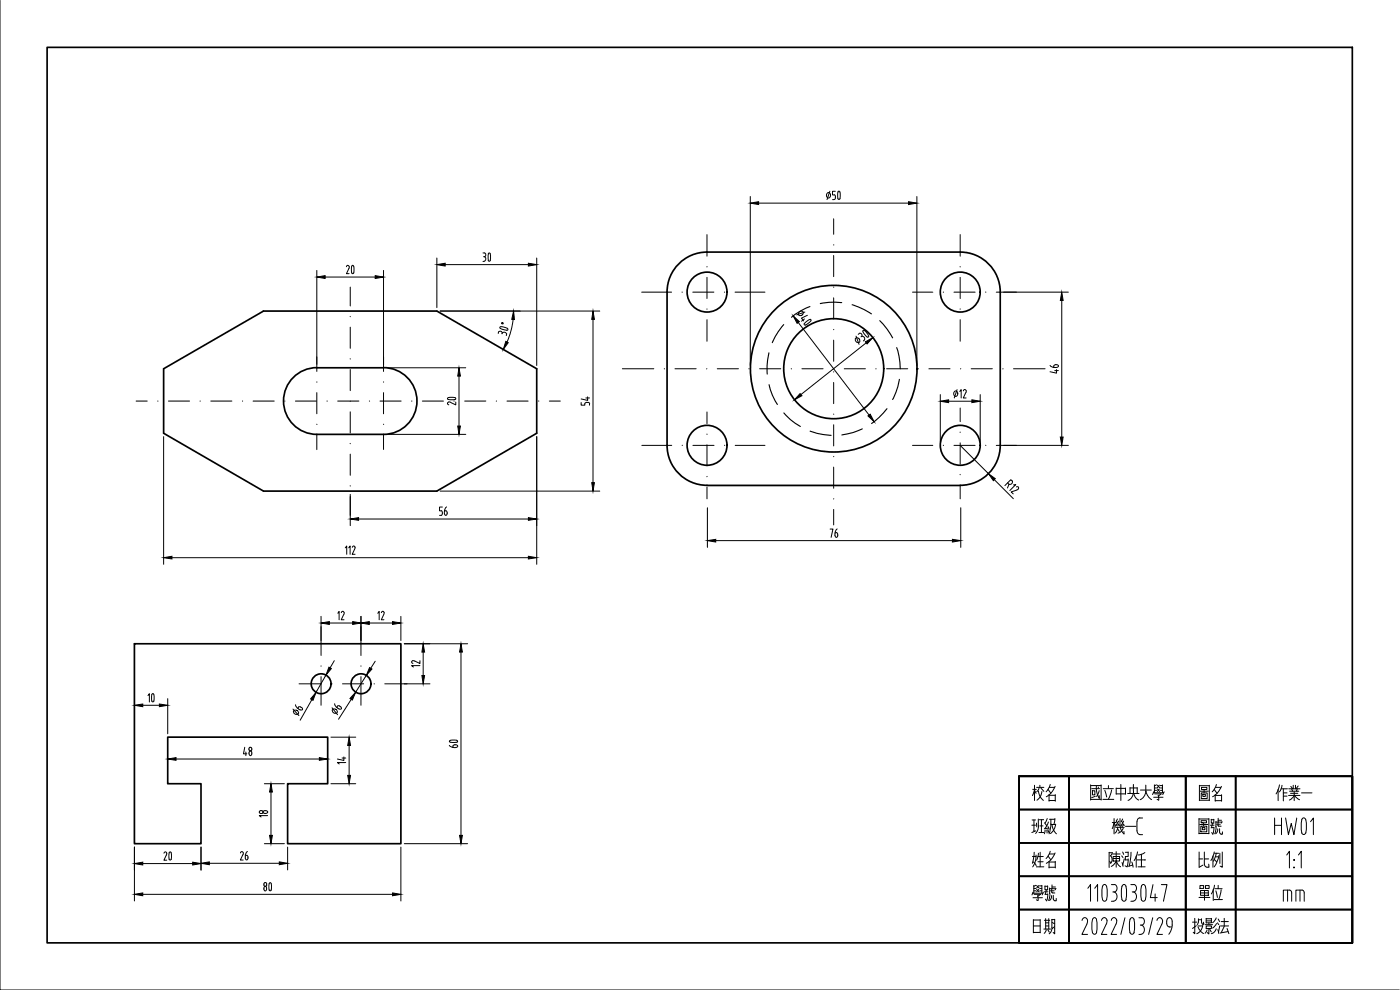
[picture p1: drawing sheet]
<svg xmlns="http://www.w3.org/2000/svg" width="420mm" height="297mm" viewBox="0 0 420 297" stroke-linecap="round" stroke-linejoin="round" font-family="sans-serif">
<defs><g id="words">
<text font-size="41.9" x="322.1" y="262.1" transform="rotate(-90 322.1 262.1)">校名</text>
<text font-size="28.7" x="345" y="281.2">單位</text>
<text font-size="25.6" x="316.8" y="266">陳泓任</text>
<text font-size="20.3" x="302.3" y="255.1">班級</text>
<text font-size="18.5" x="354.2" y="241.7">圖名</text>
<text font-size="16.8" x="351.7" y="261.8">比例</text>
<text font-size="16.3" x="372.2" y="241.7">作業一</text>
<text font-size="15.9" x="378.5" y="254.4">HW01</text>
<text font-size="12.8" x="324.6" y="251.5">機一C</text>
<text font-size="12.3" x="306.6" y="272.7">學號</text>
<text font-size="11.9" x="356.7" y="252.6">圖號</text>
<text font-size="8.8" x="38.8" y="213.1">10</text>
<text font-size="8.4" x="309" y="281.5">日期</text>
<text font-size="6.6" x="383.8" y="271.6">mm</text>
<text font-size="5.7" x="72" y="227.9">48</text>
</g></defs>
<!-- layer: 0 -->
<g fill="none" stroke="#000" stroke-width=".3">
<path d="M0 .1v296.9h419.9M225.2 59v50.6M248.2 58a.76 .76 0 0 1 1.1 .3 .76 .76 0 0 1-.4 1.1 .78 .78 0 0 1-.9-.5 .78 .78 0 0 1 .2-.9zM249 57.4l-.8 2.5M249.9 59.9h.5M250.4 58.4l.3 .6M250.7 57.4h-.8v1.1h.5M250.7 59v.3M250.7 59.3l-.3 .6M251.5 59.6a2.16 2.16 0 0 1 .3-2.3 2.12 2.12 0 0 1 0 2.5l-.4-.2M275.2 59v50.6M131.1 77.4v14.9"/>
<path d="M133.6 79.4h25M144.9 75.9l.8 .3v.5l-.3 .3M145.2 77h.1M145.3 77a.74 .74 0 0 1 .5 .9 .74 .74 0 0 1-.9 .5M146.5 76.2l.3-.3a2.12 2.12 0 0 1 0 2.5l-.3-.3M146.6 76.2v1.9M161.1 77.4v32.3M227.7 60.9h45M95.1 81.1v28.2M97.6 83.1h15M103.9 80l.1-.2a.51 .51 0 0 1 .8 .1 .51 .51 0 0 1-.1 .7M104.7 80.6l-.7 1.5h.8"/>
<path d="M105.6 81.8a2.16 2.16 0 0 1 .3-2.2 2.12 2.12 0 0 1 0 2.5l-.4-.3M115.1 81.1v28.2M132.1 93.3h47.9M150.5 96.9l.3-.1 .2 .3-.3 .1zM150.7 99.9l-.2-.4-.5-.1-.4 .2-.1 .5M152.1 99.1a2.29 2.29 0 0 1-2.1-.9 2.1 2.1 0 0 1 2.4 .7l-.3 .2M154 95.8a23 23 0 0 1-1.8 6.8M178 95.8v49M239.6 96.8l21.2 27.7M240 93.5a.69 .69 0 0 1 1.1 .2 .69 .69 0 0 1-.7 1 .61 .61 0 0 1-.8-.3 .61 .61 0 0 1 .4-.9zM241.4 95.7l-.9 .7M241.6 93.6l-2.5 .9"/>
<path d="M242.3 94.6l-1.8 .8 .7 .9M243 95.9h.4a2.24 2.24 0 0 1-1.6 1.6M243 95.9a2.24 2.24 0 0 0-1.6 1.5l.4 .1M301.2 87.7h19.4M318.6 90.2v40.9M116.1 110.3h23.7M134.6 119.9l-.3-.3a2.12 2.12 0 0 1 2.5 0l-.3 .3M134.6 119.9h1.9M137.8 112.8v15M150.7 100.1h-.1M150.7 100a.71 .71 0 0 1 .9-.2 .71 .71 0 0 1 .3 .9M175.8 119.4h1.1"/>
<path d="M176.4 119.1v1l-2-.4M256.9 101.4a.81 .81 0 0 1 1 .4 .81 .81 0 0 1-.2 1l-.6-.1-.4-.5zM256.9 100.9l.9 2.4M257.9 100.1l-.3 .2M257.9 100l.7 .2v.7M258.4 101.1a.7 .7 0 0 1 .9 0 .7 .7 0 0 1 .1 1M259.3 102.1l-.2 .2M260 102.9l-19.6 15.5M260.6 100.7a2.12 2.12 0 0 0-1.6-1.6 2.26 2.26 0 0 0 1.2 2M260.7 100.7l-.1 .4h-.4M282.2 118.4v14.3M286.4 117.5a.76 .76 0 0 1 1.1 .3 .76 .76 0 0 1-.4 1.1 .78 .78 0 0 1-.9-.4 .78 .78 0 0 1 .2-1z"/>
<path d="M287.2 116.9l-.8 2.5M288 117.5l.5-.6v2.5M289.1 117.3l.1-.2a.51 .51 0 0 1 .7 0 .51 .51 0 0 1 0 .7M289.8 117.8l-.7 1.6h.8M294.2 118.4v14.3M315.1 109.6l.6 .5 1.4 .2M316.2 110.2a.69 .69 0 0 1 .6-.8 .69 .69 0 0 1 .8 .6l-.5 .2M316.5 111.2h1.1M317.1 110.9v1.1l-2-.5M49.1 131v38.3M116.1 130.3h23.7M134.7 120.6l-.4 .4 .4 .5"/>
<path d="M134.7 120.6l.5 .1M136.8 120.6v.9l-1.5-.7M161.1 131v38.3M174.4 120.8v.8h1.1v-.5M176.1 120.8h.3M176.1 120.7l-.6 .3M176.4 120.7l.6 .3M176.9 121.1v.5M284.7 120.4h7M288.2 133.6l8.5 8.5M301.2 133.6h19.4M105.1 148.3v9.4"/>
<path d="M107.6 155.7h51M132.1 147.3h47.9M132.4 153.2l.4 .9M132.8 154.1l-.4 .5h-.5M132.8 152.1h-.9v1.2h.5M133.3 153.5v.6M133.4 154.1l.4 .5 .4-.5M133.5 153.3h.3M133.8 153.2l.3 .3 .1 .6M134 152.1l-.5 .6-.1 .8M212.2 145.7h38M212.3 152.3v11.9"/>
<path d="M249.1 158.7h.9l-.6 2.5M250.7 159.8h.3M251 159.8l.4 .6M251.2 158.7l-.4 .6-.2 1.4M288.3 152.3v11.9M298.4 143.9l5.7 5.7M302.4 144.9l.4 .3a.7 .7 0 0 0 .8-.1 .7 .7 0 0 0 .1-.8l-.3-.4-1.8 1.8M302.8 145.4l-.5 1M304.2 145.5l.6-.1-1.7 1.8M305 146.1h.6v.6M305.1 147.1l-1.6 .5 .6 .6M305.6 146.7l-.5 .3"/>
<path d="M51.6 167.3h107M103.6 164.4l.5-.6v2.5M104.6 164.4l.5-.6v2.5M105.7 164.2l.5-.4 .4 .4M106.4 164.8l-.7 1.5h.9M106.5 164.2l-.1 .5M214.8 162.2h71M250.6 160.7l.4 .5 .4-.5M251.4 160.4v.3M96.4 184.9v7.3M98.8 186.9h7M100.3 198.2l-1.2 2.2"/>
<path d="M101.4 184l.4-.5v2.5M102.4 183.8l.4-.4 .5 .4M103.1 184.4l-.7 1.6h.9M103.3 183.8l-.1 .6M108.3 184.9v7.3M110.8 186.9h7M112.6 198.4l-1.3 2.1M113.4 184l.4-.5v2.5M114.4 183.8l.5-.4 .4 .4M115.3 183.8l-.9 2.2h.8M120.3 184.9v7.3M121.3 193.2h19"/>
<path d="M126 199.7h-2.5l.6 .4M126 198.2v.9l-1.5-.7a.48 .48 0 0 0-.8-.1 .48 .48 0 0 0 .2 .8M127 195.7v7M138.3 195.7v54.9M50.3 209.6v10.6M87.9 212.8l1.8 1.9M88.1 213.3a.81 .81 0 0 1 1.1-.1 .81 .81 0 0 1 .2 1.1l-.6 .1-.5-.4zM88.7 211.5l.3 .6 1 .9M90.2 212.1l.5 .3 .1 .5-.7 .1M90.2 212.1h-.5l-.3 .4M93.6 209.9l-3.5 6.2M97.8 202.6l-3 5.2"/>
<path d="M99.7 212.4l1.6 2M99.8 212.9a.81 .81 0 0 1 1.1 0 .81 .81 0 0 1 .1 1.1h-.6l-.5-.3zM100.4 211.1a1.8 1.8 0 0 0 2 1.6l-.2-.7M101.2 211.9l-.1 .3M101.9 211.9l.3 .1M102 211.8l-.7 .1M105.4 209.8l-3.8 6M109.9 202.6l-3.2 5.1M121.3 205.2h7.7M52.8 227.7h43M79.3 235.1h6M81.3 237.6v13"/>
<path d="M99.3 235.1h7.5M99.3 221.2h7.5M102.7 227.4h1.1M103.2 227.1v1.1l-1.9-.5M103.8 228.8h-2.5l.5 .4M104.8 223.7v8.9M134.8 223.6l.6 .5 .8 .2M135.9 224.2a.68 .68 0 0 1 .7-.7 .68 .68 0 0 1 .7 .6l-.5 .2M136.2 224.3h.6M137.1 222.1l.2 .3-.2 .4M137.1 222.1a2.16 2.16 0 0 0-2.2 .3 2.35 2.35 0 0 0 2.2 .3M335 236.5h2.8"/>
<path d="M337.8 236.4v1.9M339.1 236.3v1.8M339.1 236.4h2.2M340.1 235.4v1.9M341.3 236.3v1.8M343.9 235.6v1.9M346.5 235.5v2.4M346.5 236.4h.6M347.1 235.5l-.6 .3M347.3 235.6l.7 .7M347.9 235.6l-.6 .7M40.3 254.2v16.1"/>
<path d="M42.8 259.1h15M49.2 256a.5 .5 0 0 1 .8-.3 .5 .5 0 0 1-.1 .9l-.7 1.5h.8M50.7 257.8l.4 .2a2.04 2.04 0 0 0 0-2.4 2.16 2.16 0 0 0-.3 2.2M60.3 254.2v6.9M62.8 259h21M72.2 255.9v-.2a.51 .51 0 0 1 .8 .1 .51 .51 0 0 1-.1 .7M72.9 256.5l-.8 1.5h.9M73.7 256.7h.3M74.2 255.5a1.85 1.85 0 0 0-.2 2.5l.4-.3v-.5l-.4-.6M77.8 243.6v.2M77.9 243.6a.56 .56 0 0 1 .7-.4 .56 .56 0 0 1 .3 .7l-.7 .2-.3-.3M79 243.4l.5-.2 .8 .2a.64 .64 0 0 1-.7 .7 .64 .64 0 0 1-.6-.7z"/>
<path d="M79.3 253.1h6M80.3 244.7h-2.5l.6 .4M86.3 254.2v6.8M120.3 254.2v16.1M121.3 253.1h19M386.2 256.5l.8-1.1v5M389.7 256.5l.8-1.1v5M42.8 268.3h75M79.2 266.7l.4 .6 .4-.6M79.2 266.8l.1-.6 .3-.3 .4 .3v.6M79.7 264.8a.55 .55 0 0 0-.5 .6 .55 .55 0 0 0 .5 .5M79.7 264.8l.4 .4"/>
<path d="M80 265.2v.3M80.1 265.5l-.4 .4M80.8 267l.3 .3a2.04 2.04 0 0 0 0-2.5 2.16 2.16 0 0 0-.3 2.2M326.2 277.3l-1.5 3.1h1.7M326.4 276.1l-.2 1.1M326.5 266.5l.8-1.1v5M327.9 275.9l-.2 2.6a1.49 1.49 0 0 0 .8 1.8l.6-.5M329.1 275.9l.2 1.9-.2 2M332 277.3l-1.5 3.1h1.7M332.2 276.1l-.2 1.1M334.9 277.3l-1.4 3.1h1.6M335.1 276.1l-.2 1.1"/>
<path d="M388.3 260.2v.2z"/>
</g>
<g fill="none" stroke="#000" stroke-width=".51">
<path d="M14.1 14.2h391.7v268.7h-391.7zM203.7 79.2a12 12 0 0 1 8.5-3.6h76a12 12 0 0 1 12 12.1v45.9a12.1 12.1 0 0 1-12 12.1l-76-.1a12 12 0 0 1-12-12v-46a12 12 0 0 1 3.5-8.4zM49.1 110.6l30-17.3h52l30 17.3v19.4l-30 17.3h-52l-30-17.3zM95.1 110.3h20M95.1 110.3a10 10 0 0 0-10 10 10 10 0 0 0 10 10M115.1 110.3a10 10 0 0 1 10 10 10 10 0 0 1-10 10h-20M40.3 193.2h80v59.9h-34v-18h12v-13.9h-48v13.9h10v18h-20zM305.9 232.9h99.9v50h-99.9zM305.9 232.9h99.9v10h-99.9zM305.9 232.9h14.9v50h-14.9zM320.8 232.9h35.1v50h-35.1zM355.9 232.9h14.9v50h-14.9z"/>
<path d="M370.8 232.9h35v50h-35zM305.9 242.9h99.9v10h-99.9zM305.9 252.9h99.9v10h-99.9zM305.9 262.9h99.9v10h-99.9zM305.9 272.9h99.9v10h-99.9z"/>
<circle cx="212.2" cy="87.6" r="6"/>
<circle cx="288.2" cy="87.6" r="6"/>
<circle cx="250.2" cy="110.6" r="25"/>
<circle cx="250.2" cy="110.6" r="15"/>
<circle cx="212.2" cy="133.6" r="6"/>
<circle cx="288.2" cy="133.6" r="6"/>
<circle cx="96.4" cy="205.2" r="2.98"/>
<circle cx="108.4" cy="205.2" r="2.98"/>
</g>
<!-- layer: 0 -->
<g fill="#000" stroke="#000" stroke-width=".3">
<path d="M131.1 79.4l2.5-.4v.8zM158.6 79l2.5 .4-2.5 .4zM225.2 60.9l2.5-.4v.9zM272.7 60.5l2.5 .4-2.5 .5zM95.1 83.1l2.5-.4v.9zM112.6 82.7l2.5 .4-2.5 .5zM154.1 93.3l.3 2.6-.8-.1zM178 93.3l.4 2.5h-.8zM238 94.8l1.9 1.7-.7 .5zM318.6 87.7l.5 2.5h-.9zM137.8 110.3l.4 2.5h-.8zM151.8 102.4l.7 .4-1.5 2z"/>
<path d="M240.1 118.1l.6 .6-2.3 1.3zM259.7 102.6l2.2-1.3-1.7 1.9zM282.2 120.4l2.5-.4v.8zM291.7 120l2.5 .4-2.5 .4zM137.4 127.8h.8l-.4 2.5zM260.5 124.8l.7-.5 1.1 2.2zM318.2 131.1h.9l-.5 2.5zM105.1 155.7l2.5-.4v.8zM158.6 155.3l2.5 .4-2.5 .4zM177.6 144.8h.8l-.4 2.5zM296.7 142.1l2 1.5-.6 .6zM49.1 167.3l2.5-.4v.8z"/>
<path d="M158.6 166.9l2.5 .4-2.5 .4zM212.3 162.2l2.5-.4v.8zM285.8 161.8l2.5 .4-2.5 .4zM96.4 186.9l2.4-.4v.9zM105.8 186.5l2.5 .4-2.5 .5zM108.3 186.9l2.5-.4v.9zM117.8 186.5l2.5 .4-2.5 .5zM127 193.2l.4 2.5h-.8zM138.3 193.2l.5 2.5h-.9zM94.8 207.8l-.9 2.3-.7-.4zM98.7 200.2l.7 .4-1.6 2zM106.7 207.7l-1 2.3-.7-.4z"/>
<path d="M110.9 200.3l.7 .4-1.7 1.9zM126.6 202.7h.8l-.4 2.5zM50.3 227.7l2.5-.4v.8zM81.3 235.1l.4 2.5h-.8zM95.8 227.3l2.5 .4-2.5 .4zM104.8 221.2l.4 2.5h-.8zM104.4 232.6h.8l-.4 2.5zM40.3 259.1l2.5-.4v.8zM57.8 258.7l2.5 .4-2.5 .4zM60.3 259l2.5-.4v.8zM80.9 250.6h.8l-.4 2.5zM83.8 258.6l2.5 .4-2.5 .4z"/>
<path d="M137.9 250.6h.9l-.5 2.5zM40.3 268.3l2.5-.4v.9zM117.8 267.9l2.5 .4-2.5 .5z"/>
</g>
<g fill="none" stroke="#000" stroke-width=".3">
<path d="M212.2 70.4v6.5M250.2 65.6v4.7M250.2 76.7v6.3M288.2 70.4v6.5M105.1 86.1v5.7M105.1 98.2v6.3M192.6 87.7h8.9M207.9 87.7h6.3M212.2 83.2v6.4M212.2 95.9v6.5M220.6 87.7h9M250.2 89.4v6.3"/>
<path d="M273.9 87.7h6.1M286.3 87.7h6.4M288.2 83.2v6.4M288.2 95.9v6.5M299 87.7h6.1M95.1 107v4.4M95.1 117.8v6.3M105.1 110.9v6.3M115.1 107v4.4M115.1 117.8v6.3M186.8 110.6h9.4M202.6 110.6h6.3"/>
<path d="M215.3 110.6h6.3M228 110.6h6.3M240.7 110.6h6.3M250.2 102.1v6.3M250.2 114.8v6.3M253.4 110.6h6.3M266.1 110.6h6.3M278.8 110.6h6.3M291.5 110.6h6.3M304.2 110.6h9.4M40.9 120.3h3.3M50.5 120.3h6.4"/>
<path d="M63.2 120.3h6.4M75.9 120.3h6.4M88.6 120.3h6.4M95.1 130.5v4.4M101.3 120.3h6.4M105.1 123.6v6.3M105.1 136.3v6.3M114 120.3h6.4M115.1 130.5v4.4M126.7 120.3h6.4M139.4 120.3h6.4M152.1 120.3h6.4"/>
<path d="M164.8 120.3h3.3M192.6 133.6h9M207.9 133.6h6.4M212.2 123.6v3.5M212.2 133.5v6.3M220.6 133.6h9M250.2 127.5v6.3M273.9 133.6h6.1M286.3 133.6h6.4M288.2 122.4v4.1M288.2 132.9v6.3M299 133.6h6.1"/>
<path d="M105.1 149v5.6M212.2 146.2v3.5M250.2 140.2v6.3M250.2 152.9v4.6M288.2 145.6v4.1M96.4 188v8.7M108.3 188v8.7M89.7 205.2h6.7M96.4 203v8.6M102.8 205.2h6.3M108.3 203v8.6M115.5 205.2h6.7"/>
</g>
<g fill="none" stroke="#000" stroke-width=".34">
<path d="M235.2 97.4a20 20 0 0 0-3.4 5.4M243.1 92a19 19 0 0 0-5.6 3.2M252.6 90.8h-.2a19 19 0 0 0-6.2 .3M255.7 91.4l3.7 1.5 2.1 1.3M264 96.2a21.2 21.2 0 0 1 3.9 5.2M230.8 105.9l-.1 .2a19.7 19.7 0 0 0-.4 6.2M230.8 115.4a17.6 17.6 0 0 0 2.5 6M269.1 104.3a19.4 19.4 0 0 1 1.1 6.3M269.9 113.8a18.1 18.1 0 0 1-2 6.1M235.2 123.9a16.8 16.8 0 0 0 5 4.1M243.1 129.4a19.1 19.1 0 0 0 6.3 1.2M258.8 128.7a18.8 18.8 0 0 1-6.2 1.8"/>
<path d="M266.2 122.6a20.8 20.8 0 0 1-4.6 4.5"/>
</g>
<use href="#words"/>
</svg>
